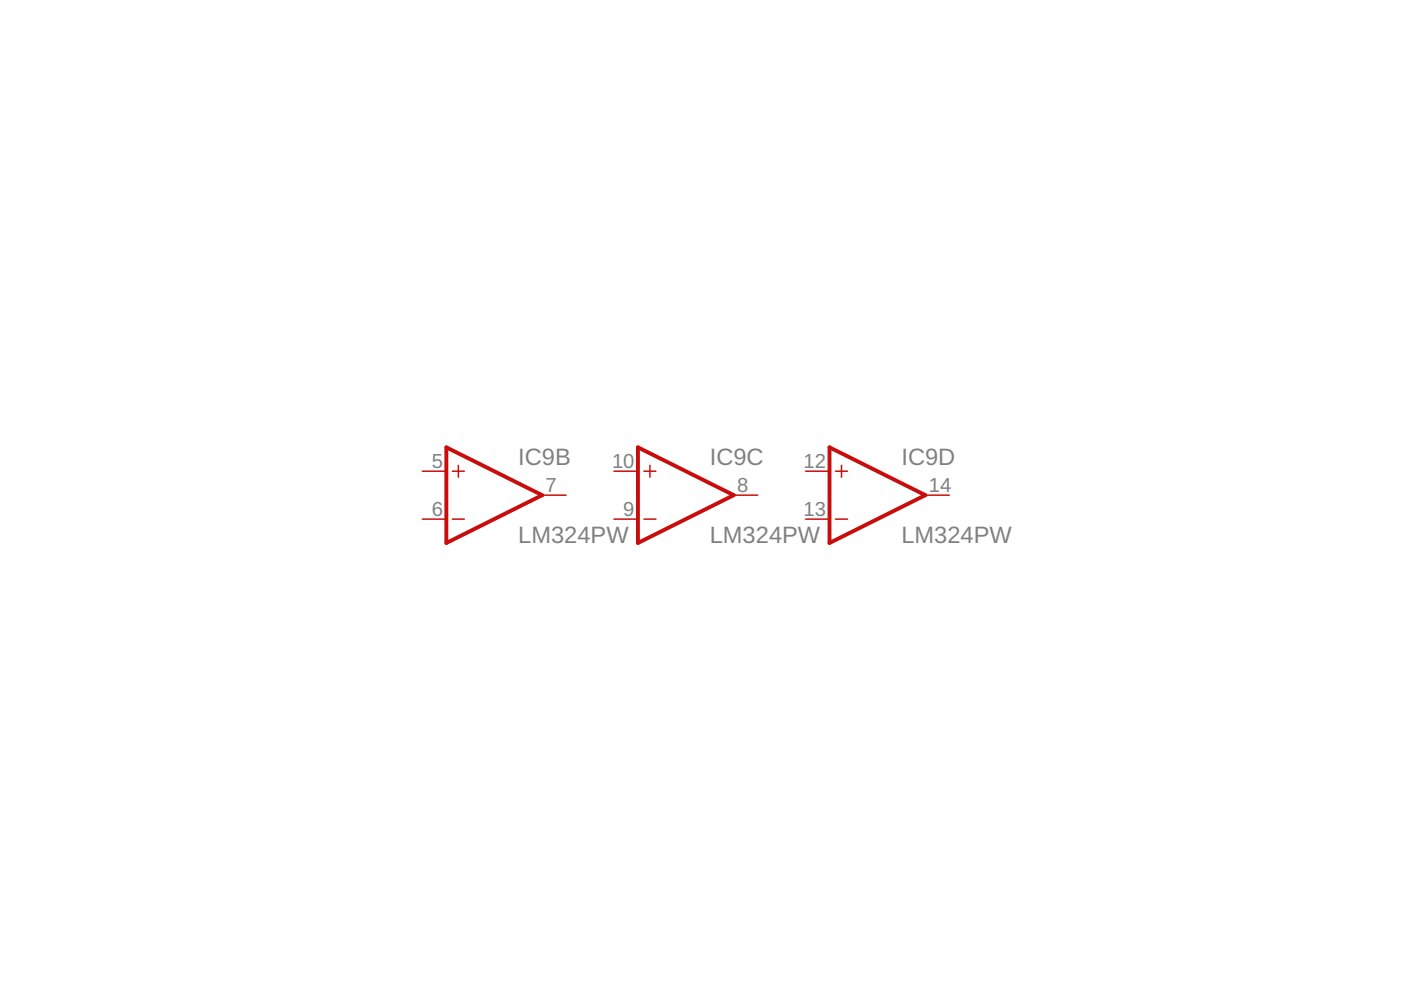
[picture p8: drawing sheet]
<svg xmlns="http://www.w3.org/2000/svg" width="297mm" height="210mm" viewBox="0 0 297 210" stroke-linecap="round" stroke-linejoin="round" font-family="sans-serif">
<defs><g id="words">
<g font-size="5" fill="#808080">
<text x="109.9" y="98.6">IC9B</text>
<text x="150.5" y="98.6">IC9C</text>
<text x="191.1" y="98.6">IC9D</text>
<text x="109.9" y="115.1">LM324PW</text>
<text x="150.5" y="115.1">LM324PW</text>
<text x="191.1" y="115.1">LM324PW</text>
</g>
<g font-size="4.3" fill="#808080">
<text x="91.5" y="99.2">5</text>
<text x="129.8" y="99.2">10</text>
<text x="170.4" y="99.2">12</text>
<text x="115.7" y="104.3">7</text>
<text x="156.3" y="104.3">8</text>
<text x="196.9" y="104.3">14</text>
<text x="91.5" y="109.3">6</text>
<text x="132.2" y="109.3">9</text>
<text x="170.4" y="109.3">13</text>
</g>
</g></defs>
<path d="M94.6 94.8l20.4 10.2-20.4 10.1zM135.3 94.8l20.3 10.2-20.3 10.1zM175.9 94.8l20.3 10.2-20.3 10.1z" fill="none" stroke="#c90d0c" stroke-width=".83"/>
<g fill="none" stroke="#c90d0c" stroke-width=".32">
<path d="M89.6 99.9h5M95.9 99.9h2.5M97.2 98.7v2.5M130.2 99.9h5.1M136.5 99.9h2.6M137.8 98.7v2.5M170.8 99.9h5.1M177.1 99.9h2.6M178.4 98.7v2.5M89.6 110.1h5M95.9 110.1h2.5M115 105h5"/>
<path d="M130.2 110.1h5.1M136.5 110.1h2.6M155.6 105h5.1M170.8 110.1h5.1M177.1 110.1h2.6M196.2 105h5.1"/>
</g>
<use href="#words"/>
</svg>
